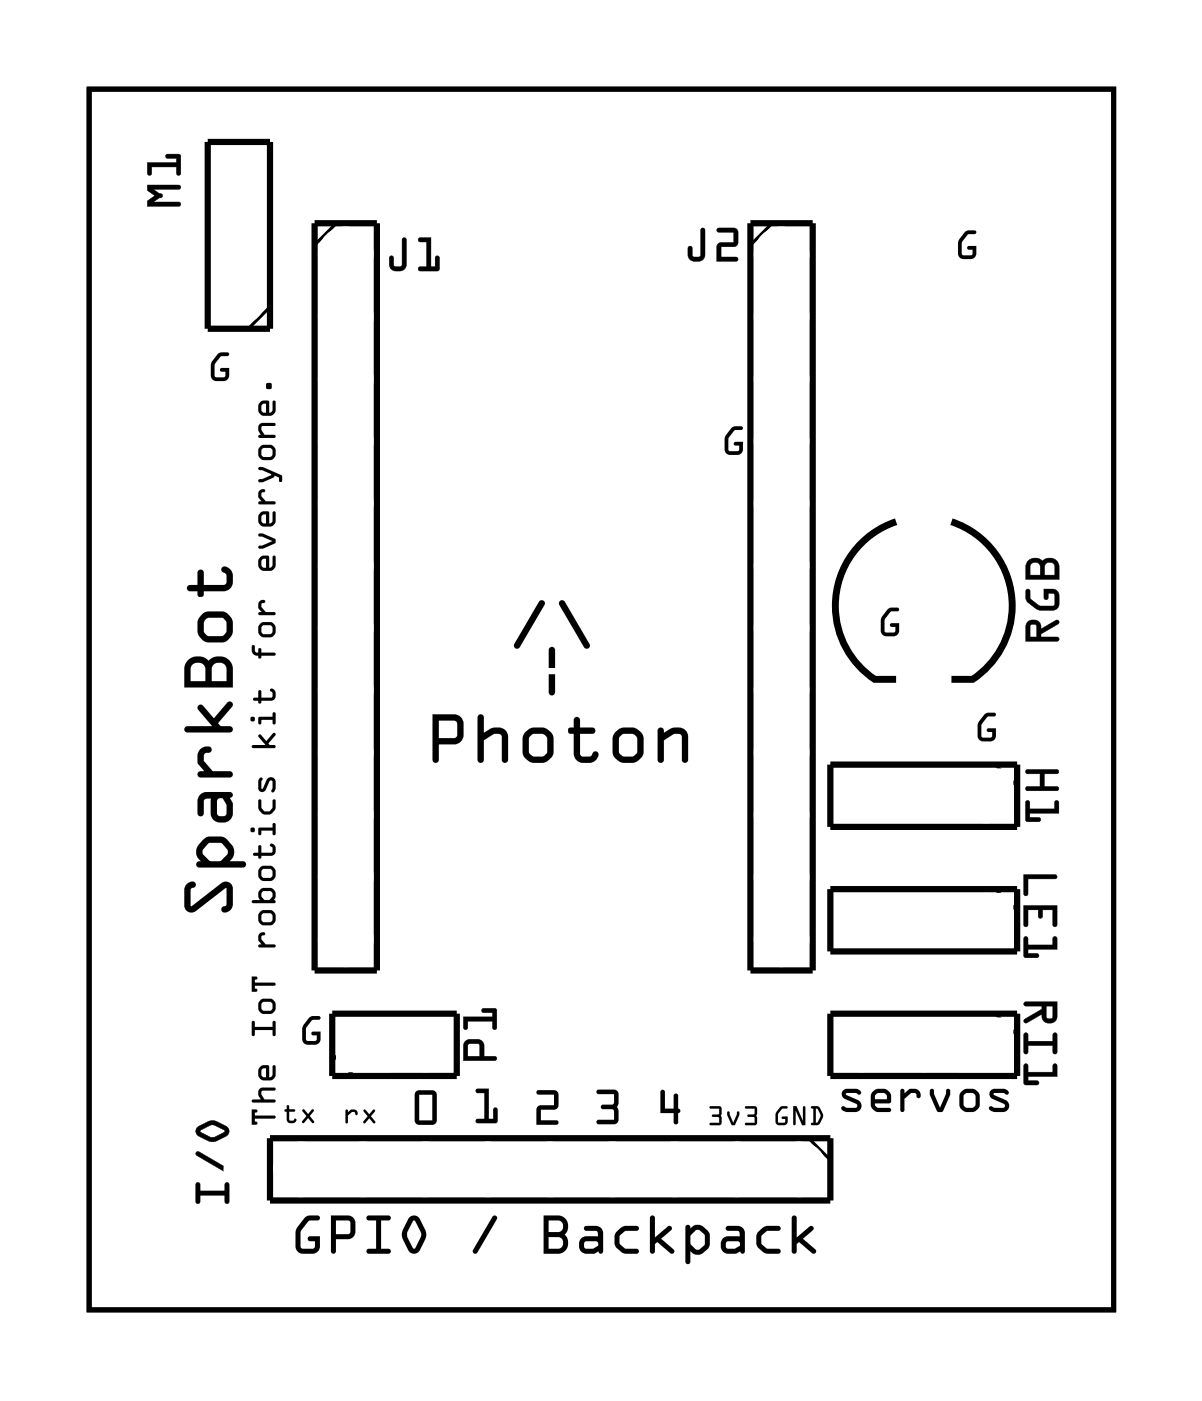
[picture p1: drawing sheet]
<svg xmlns="http://www.w3.org/2000/svg" width="49mm" height="57mm" viewBox="0 0 49 57" stroke-linecap="round" stroke-linejoin="round" font-family="sans-serif">
<path d="M3.6 3.6h41.8v49.8h-41.8z" fill="none" stroke="#000" stroke-width=".2"/>
<path d="M3.6 3.6h41.8v49.8h-41.8z" fill="none" stroke="#000" stroke-width=".04"/>
<g fill="#000">
<path d="M8.9 14.5l.1-.1h.3l-.3 .1-.2 .3v.5l.3 .1 .1-.2h-.2v-.1l.3-.1v.4l-.1 .1h-.4h-.1l-.1-.2a.8 .8 0 0 1 .3-.8zM29.8 17.5l.2-.1 .3 .1h-.3l-.3 .3v.6h.4l.1-.2h-.2l-.1-.1 .4-.1v.4l-.1 .1-.4 .1-.2-.1v-.2a.8 .8 0 0 1 .2-.8zM39.3 9.5l.2-.1 .3 .1-.3 .1-.2 .2-.1 .6h.4l.1-.2h-.2v-.1l.3-.1v.4l-.1 .2h-.4l-.2-.1v-.2a.8 .8 0 0 1 .2-.8zM36.2 24.9l.2-.1 .3 .1h-.4l-.2 .3v.6h.4v-.2h-.1l-.1-.1 .4-.1v.4l-.2 .1-.3 .1-.2-.1-.1-.2a.8 .8 0 0 1 .3-.8zM40.1 29.2l.2-.1h.3l-.3 .1-.2 .3-.1 .5 .4 .1 .1-.2h-.2v-.1l.3-.1v.4l-.1 .1h-.4h-.2v-.2a.8 .8 0 0 1 .2-.8zM12.6 41.5l.2-.1 .3 .1-.4 .1-.2 .3v.5l.4 .1v-.3h-.2v-.1h.4v.4l-.2 .1h-.3h-.2l-.1-.2a.8 .8 0 0 1 .3-.9zM19.4 44.4h.5v1.2h.2v-.3a.09 .09 0 0 1 .1-.1 .09 .09 0 0 1 .1 .1l-.1 .5h-.7a.09 .09 0 0 1-.1-.1 .09 .09 0 0 1 .1-.1h.3v-1h-.3zM21.9 44.5h.7l.2 .1-.1 .6-.6 .1v.4h.6a.09 .09 0 0 1 .1 .1 .09 .09 0 0 1-.1 .1h-.8v-.8h.7v-.4l-.7-.1zM24.4 44.5l.7-.1 .1 .2v.6v.5l-.1 .2h-.7a.09 .09 0 0 1-.1-.1 .09 .09 0 0 1 .1-.1h.7l-.1-.4-.4-.1a.09 .09 0 0 1-.1 0 .09 .09 0 0 1 .1-.1l.4-.1 .1-.4h-.7zM27 44.5h.1v.7h.4v-.5a.09 .09 0 0 1 .1-.1 .09 .09 0 0 1 .1 .1v.5a.09 .09 0 0 1 .1 .1 .09 .09 0 0 1-.1 .1v.4a.09 .09 0 0 1-.1 .1 .09 .09 0 0 1-.1-.1v-.4h-.6z"/>
<path d="M6 7.5l1.4 .1-.1 .1h-1l.2 .2a.1 .1 0 0 1 .1 .1 .1 .1 0 0 1-.1 .1l-.2 .1h1l.1 .2h-1.4v-.2l.3-.2-.3-.2zM6 6.6h1.2v-.1h-.4v-.2h.5l.1 .8h-.2v-.3h-1v.3h-.1z"/>
<path d="M6 7.5h1.3a.1 .1 0 0 1 .1 .1 .1 .1 0 0 1-.1 .1h-1l.2 .2a.1 .1 0 0 1 .1 .1 .1 .1 0 0 1-.1 .1l-.2 .1h1a.1 .1 0 0 1 .1 .1 .1 .1 0 0 1-.1 .1h-1.3v-.2l.3-.2-.3-.2zM6 7.5v.3l.3 .2-.3 .2v.2h1.4l-.1-.2h-1.1l.4-.2-.4-.3h1.1h.1l-.1-.1zM6 6.6h1.2v-.1h-.4a.1 .1 0 0 1-.1-.1 .1 .1 0 0 1 .1-.1h.6v.8a.1 .1 0 0 1-.1 .1 .1 .1 0 0 1-.1-.1v-.3h-1v.3a.1 .1 0 0 1-.1 .1 .1 .1 0 0 1-.1-.1zM6 6.6l.1 .5h.1v-.3h1v.3h.2l-.1-.8h-.5v.1l.4 .1v.1z"/>
<path d="M8.9 14.5l.1-.1h.3v.1h-.3l-.2 .4v.4v.1l.4-.1v-.1h-.2v-.2h.3v.4l-.1 .1h-.5l-.1-.1v-.6zM8.9 14.5a.78 .78 0 0 0-.2 1h.5l.1-.2v-.3h-.3v.1l.2 .1v.2l-.4-.1v-.5l.2-.3 .3-.1h-.3z"/>
<path d="M16.4 9.7l.2 .1v1a.37 .37 0 0 1-.4 .3 .37 .37 0 0 1-.3-.3v-.3a.1 .1 0 0 1 .1-.1 .1 .1 0 0 1 .1 .1v.3h.3zM16.4 9.7v1.1l-.3 .1-.1-.5-.1 .1v.3a.35 .35 0 0 0 .3 .3 .35 .35 0 0 0 .4-.3v-1zM17.1 9.7h.5v1.2h.2l-.1-.4a.1 .1 0 0 1 .1-.1 .1 .1 0 0 1 .1 .1v.5l-.8 .1a.1 .1 0 0 1 0-.1 .1 .1 0 0 1 0-.1h.3v-1h-.3zM17.1 9.7v.2h.3v1h-.3v.1h.8v-.6l-.1 .1v.4h-.2v-1.2z"/>
<path d="M16.4 9.7l.2 .1v1a.36 .36 0 0 1-.4 .3 .36 .36 0 0 1-.3-.3v-.3l.1-.1 .1 .1v.4l.3-.1zM17.1 9.7h.5v1.2h.2v-.4l.1-.1v.6h-.8v-.1h.3v-1h-.3z"/>
<path d="M28.6 9.3l.2 .1v1a.37 .37 0 0 1-.4 .3 .37 .37 0 0 1-.3-.3v-.3a.1 .1 0 0 1 .1-.1 .1 .1 0 0 1 0 .1l.1 .4h.3zM28.6 9.3v1.1l-.3 .1-.1-.5-.1 .1v.3a.35 .35 0 0 0 .3 .3 .35 .35 0 0 0 .4-.3v-1zM29.3 9.3h.6l.2 .1v.6l-.7 .1v.4h.6a.1 .1 0 0 1 .1 .1 .1 .1 0 0 1-.1 .1h-.8l.1-.8h.6v-.4h-.6zM29.3 9.3v.2h.6v.4l-.6 .1-.1 .7 .9-.1v-.1h-.7v-.4l.7-.1v-.6l-.2-.1z"/>
<path d="M28.6 9.3l.2 .1v1a.36 .36 0 0 1-.4 .3 .36 .36 0 0 1-.3-.3v-.3l.1-.1v.1l.1 .4 .3-.1zM29.3 9.3h.6l.2 .1v.6l-.7 .1v.4h.7v.2h-.9l.1-.8h.6v-.4h-.6z"/>
<path d="M29.8 17.5l.2-.1h.3v.1h-.3l-.3 .4v.4l.1 .1h.3l.1-.2h-.2v-.2h.3v.4l-.1 .1h-.5l-.1-.1v-.6zM29.8 17.5a.78 .78 0 0 0-.1 1h.5l.1-.2v-.3h-.3l-.1 .1 .3 .1-.1 .2h-.4v-.6l.3-.3h.3l-.3-.1z"/>
<path d="M39.3 9.5l.2-.1h.3v.1l-.3 .1-.3 .3v.4l.1 .1h.4v-.2h-.2v-.1l.3-.1v.4l-.1 .2h-.5l-.1-.2v-.6zM39.3 9.5a.78 .78 0 0 0-.1 1.1h.5l.1-.3v-.3h-.3v.1l.2 .1v.2h-.5l.1-.6 .2-.2 .3-.1-.3-.1z"/>
<path d="M7.6 36.1l.3-.1a.16 .16 0 0 1 .1 .2 .16 .16 0 0 1-.2 .1v.7l1.2-1h.3l.2 .1v.8a.29 .29 0 0 1-.1 .3 .29 .29 0 0 1-.4-.1l.1-.1 .1-.1v-.7l-1.2 1h-.2l-.2-.1-.1-.2v-.6zM8.3 34.3l.2-.2a.78 .78 0 0 1 1.1 .6l-.2 .4h.5a.13 .13 0 0 1 .1 .2 .13 .13 0 0 1-.1 .1h-1.8a.14 .14 0 0 1-.1-.2 .14 .14 0 0 1 .2-.1l-.1-.1a.52 .52 0 0 1 .2-.7zM8.5 34.4l-.2 .4 .3 .3h.4l.3-.3v-.1l-.3-.3zM8.2 32.4l.2-.1h1a.12 .12 0 0 1 .1 .1 .12 .12 0 0 1-.1 .1l.1 .3v.4a.46 .46 0 0 1-.5 .4 .46 .46 0 0 1-.4-.4v-.6h-.3v.6a.13 .13 0 0 1-.1 .1 .13 .13 0 0 1-.1-.1v-.5zM8.9 32.6v.6l.3 .1v-.5l-.1-.2zM8.2 30.6l.2-.1a.14 .14 0 0 1 .2 .1 .14 .14 0 0 1-.2 .1l-.1 .1v.2l.4 .5h.7a.13 .13 0 0 1 .1 .1 .13 .13 0 0 1-.1 .1h-1.2a.13 .13 0 0 1-.1-.1 .13 .13 0 0 1 .1-.1h.1l-.2-.4v-.3zM8.1 28.8h.2l.4 .5 .6-.6a.13 .13 0 0 1 .2-.1 .13 .13 0 0 1 0 .2l-.6 .7 .1 .1h.4a.13 .13 0 0 1 .1 .2 .13 .13 0 0 1-.1 .1h-1.8a.13 .13 0 0 1-.1-.1 .13 .13 0 0 1 .1-.2h1.1l-.6-.6zM7.7 26.9l.4-.1 .4 .2a.57 .57 0 0 1 .6-.2 .57 .57 0 0 1 .4 .5v.7h-2v-.7zM8.7 27.1l-.1 .7h.6v-.7l-.2-.1zM7.9 27.1l-.1 .7h.6l-.1-.7-.2-.1zM8.2 25.1a1.02 1.02 0 0 1 .9-.2l.2 .1 .2 .3v.5l-.2 .3a1.05 1.05 0 0 1-.9 .1l-.2-.2a.64 .64 0 0 1-.1-.6zM8.4 25.3l-.1 .5 .2 .1h.6l.1-.1v-.4l-.1-.2h-.6zM8.1 23.3h.2v.6h.9v-.2v-.3a.14 .14 0 0 1-.2-.2 .14 .14 0 0 1 .2-.1 .54 .54 0 0 1 .3 .5 .54 .54 0 0 1-.4 .5h-.8v.2l-.1 .1-.1-.1v-.2h-.3a.13 .13 0 0 1-.2-.1 .13 .13 0 0 1 .2-.1h.3z"/>
<path d="M7.6 36.1l.3-.1a.16 .16 0 0 1 .1 .2 .16 .16 0 0 1-.2 .1v.7l1.2-1h.3l.2 .1v.8a.29 .29 0 0 1-.1 .3 .29 .29 0 0 1-.4-.1l.1-.1 .1-.1v-.7l-1.2 1h-.2l-.2-.1-.1-.2v-.6zM7.6 36.1l-.1 .2v.6l.2 .3h.3l1.2-1v.7a.14 .14 0 0 0-.2 .2 .14 .14 0 0 0 .2 .1 .35 .35 0 0 0 .3-.3v-.8l-.2-.1h-.3l-1.2 1v-.8a.14 .14 0 0 0 .2-.1 .14 .14 0 0 0-.1-.1zM8.3 34.3l.3-.2a.72 .72 0 0 1 .9 .4 .46 .46 0 0 1-.1 .6h.5a.13 .13 0 0 1 .1 .2 .13 .13 0 0 1-.1 .1h-1.8a.14 .14 0 0 1-.1-.2 .14 .14 0 0 1 .2-.1l-.1-.1a.52 .52 0 0 1 .2-.7zM8.3 34.3l-.1 .1a.47 .47 0 0 0 0 .7 .13 .13 0 0 0-.2 .1 .13 .13 0 0 0 .1 .2h1.8a.13 .13 0 0 0 .1-.1 .13 .13 0 0 0-.1-.2h-.5a.46 .46 0 0 0 .1-.6l-.4-.3-.1-.1h-.5zM8.5 34.4l-.2 .4 .3 .3h.4l.3-.3v-.1l-.3-.3zM8.5 34.4h.5l.3 .3v.1l-.3 .3h-.4l-.3-.3zM8.2 32.4l.2-.1h1a.12 .12 0 0 1 .1 .1 .12 .12 0 0 1-.1 .1l.1 .3v.4a.46 .46 0 0 1-.5 .4 .46 .46 0 0 1-.4-.4v-.6h-.3v.6a.13 .13 0 0 1-.1 .1 .13 .13 0 0 1-.1-.1v-.5zM8.2 32.4l-.1 .3v.5a.13 .13 0 0 0 .1 .1 .13 .13 0 0 0 .1-.1v-.6h.3v.6a.46 .46 0 0 0 .4 .4 .46 .46 0 0 0 .5-.4v-.4l-.1-.3a.12 .12 0 0 0 .1-.1 .12 .12 0 0 0-.1-.1h-1zM8.9 32.6v.6l.3 .1v-.5l-.1-.2zM8.9 32.6h.2l.1 .2v.5l-.3-.1zM8.2 30.6l.2-.2a.14 .14 0 0 1 .2 .2 .14 .14 0 0 1-.2 .1l-.1 .1v.2l.4 .5h.7a.13 .13 0 0 1 .1 .1 .13 .13 0 0 1-.1 .1h-1.2a.13 .13 0 0 1-.1-.1 .13 .13 0 0 1 .1-.1h.1l-.2-.4v-.3zM8.2 30.6l-.1 .2v.3l.2 .4h-.1a.13 .13 0 0 0-.1 .1 .13 .13 0 0 0 .1 .1h1.2a.13 .13 0 0 0 .1-.1 .13 .13 0 0 0-.1-.1h-.7l-.4-.5v-.3a.19 .19 0 0 0 .3 0 .19 .19 0 0 0 0-.2h-.2zM8.1 28.8h.2l.4 .5 .6-.6a.13 .13 0 0 1 .1-.1 .13 .13 0 0 1 .1 .2l-.6 .7 .1 .1h.4a.13 .13 0 0 1 .1 .2 .13 .13 0 0 1-.1 .1h-1.8a.13 .13 0 0 1-.1-.1 .13 .13 0 0 1 .1-.2h1.1l-.6-.6zM8.1 28.8v.2l.6 .6h-1.1a.13 .13 0 0 0-.1 .2 .13 .13 0 0 0 .1 .1h1.8a.13 .13 0 0 0 .1-.1 .13 .13 0 0 0-.1-.2h-.4l-.1-.1 .6-.7a.13 .13 0 0 0 0-.2 .13 .13 0 0 0-.2 .1l-.6 .6-.4-.5zM7.7 26.9l.4-.1 .4 .2a.58 .58 0 0 1 .6-.2 .58 .58 0 0 1 .4 .5v.7h-2v-.7zM7.7 26.9l-.2 .4v.7h2v-.7a.57 .57 0 0 0-.4-.5 .57 .57 0 0 0-.6 .2l-.4-.2zM8.7 27.1l-.1 .7h.6v-.7l-.2-.1zM8.7 27.1l.2-.1 .3 .1v.7h-.6zM7.9 27.1l-.1 .7h.6l-.1-.7-.3-.1zM7.9 27.1l.2-.1 .2 .1 .1 .7h-.6zM8.2 25.1a1.02 1.02 0 0 1 .9-.2l.2 .1 .2 .3v.5l-.2 .3a1.05 1.05 0 0 1-.9 .1l-.3-.3v-.5zM8.2 25.1l-.1 .3a.66 .66 0 0 0 .2 .7l.1 .1a1.05 1.05 0 0 0 .9-.1l.2-.3v-.5l-.2-.3-.2-.1a1.02 1.02 0 0 0-.9 .2zM8.4 25.3l-.1 .5 .2 .1h.6l.1-.1v-.4l-.1-.2h-.6zM8.4 25.3l.1-.1h.6l.1 .2v.4l-.1 .1h-.6l-.2-.1zM8.1 23.3h.2v.6h.9v-.2v-.3a.14 .14 0 0 1-.2-.2 .14 .14 0 0 1 .2-.1 .54 .54 0 0 1 .3 .5 .54 .54 0 0 1-.4 .5h-.8v.2l-.1 .1-.1-.1v-.2h-.3a.13 .13 0 0 1-.2-.1 .13 .13 0 0 1 .2-.1h.3zM8.1 23.3v.6h-.3a.13 .13 0 0 0-.2 .1 .13 .13 0 0 0 .2 .1h.3v.2l.1 .1 .1-.1v-.2h.8a.54 .54 0 0 0 .4-.5 .54 .54 0 0 0-.3-.5 .15 .15 0 0 0-.2 .2 .15 .15 0 0 0 .2 .1v.3v.2h-.9v-.6z"/>
<path d="M17.6 29.1h.9a.39 .39 0 0 1 .4 .4v.5a.39 .39 0 0 1-.4 .4h-.6v.6a.13 .13 0 0 1-.1 .1 .13 .13 0 0 1-.2-.1zM17.6 29.1v1.9a.13 .13 0 0 0 .2 .1 .13 .13 0 0 0 .1-.1v-.6h.6a.39 .39 0 0 0 .4-.4v-.5a.39 .39 0 0 0-.4-.4zM17.9 29.4v.7h.7v-.7zM17.9 29.4h.7v.7h-.7zM19.5 29.2h.2v.7a.58 .58 0 0 1 1 .1v1a.13 .13 0 0 1-.1 .1 .13 .13 0 0 1-.1-.1v-.9l-.2-.2h-.1l-.5 .3v.8a.13 .13 0 0 1-.1 .1 .13 .13 0 0 1-.1-.1zM19.5 29.2v1.8a.13 .13 0 0 0 .1 .1 .13 .13 0 0 0 .1-.1v-.8l.5-.3h.1l.2 .2v.9a.13 .13 0 0 0 .1 .1 .13 .13 0 0 0 .1-.1v-1a.5 .5 0 0 0-.7-.3l-.3 .2v-.7zM21.4 29.9l.4-.2h.4l.2 .1a1.02 1.02 0 0 1 .2 .9l-.1 .2-.3 .2h-.5l-.3-.1a1.05 1.05 0 0 1-.1-.9zM21.4 29.9l-.1 .2a1.05 1.05 0 0 0 .2 .8l.2 .2h.5l.3-.2 .1-.2a1.02 1.02 0 0 0-.2-.9l-.3-.1a.64 .64 0 0 0-.7 .2zM21.6 30v.7l.2 .2 .4-.1 .1-.1v-.6l-.2-.2h-.3zM21.6 30l.2-.1h.3l.2 .2v.6l-.1 .1-.4 .1-.2-.2zM23.4 29.3h.3v.4h.5a.13 .13 0 0 1 .1 .1 .13 .13 0 0 1-.1 .1h-.5v.9l.1 .1 .3-.1a.14 .14 0 0 1 .2-.2 .14 .14 0 0 1 .1 .2 .54 .54 0 0 1-.5 .3 .54 .54 0 0 1-.5-.4v-.8h-.2v-.1v-.1h.2zM23.4 29.3v.4h-.2v.1v.1h.2v.8a.54 .54 0 0 0 .5 .4 .54 .54 0 0 0 .5-.3 .15 .15 0 0 0-.1-.2 .15 .15 0 0 0-.2 .2l-.3 .1-.1-.1v-.9h.5a.13 .13 0 0 0 .1-.1 .13 .13 0 0 0-.1-.1h-.5v-.4zM25.1 29.9l.4-.2h.4l.2 .1a1.02 1.02 0 0 1 .2 .9l-.1 .2-.3 .2h-.5l-.3-.1a1.05 1.05 0 0 1-.1-.9zM25.1 29.9l-.1 .2a1.05 1.05 0 0 0 .1 .8l.3 .2h.5l.3-.2 .1-.2a1.02 1.02 0 0 0-.2-.9l-.3-.1a.64 .64 0 0 0-.7 .2zM25.3 30v.7l.2 .2 .4-.1 .1-.1v-.6l-.2-.2h-.4zM25.3 30l.1-.1h.4l.2 .2v.6l-.1 .1-.4 .1-.2-.2zM26.9 29.7h.1l.1 .2a.58 .58 0 0 1 1 .1v1a.13 .13 0 0 1-.2 .1 .13 .13 0 0 1-.1-.1v-.9l-.1-.2h-.2l-.4 .3v.8a.13 .13 0 0 1-.1 .1 .13 .13 0 0 1-.2-.1zM26.9 29.7l-.1 1.3a.13 .13 0 0 0 .2 .1 .13 .13 0 0 0 .1-.1v-.8l.4-.3h.2l.1 .2v.9a.13 .13 0 0 0 .1 .1 .13 .13 0 0 0 .2-.1v-1a.5 .5 0 0 0-.8-.3l-.2 .2-.1-.2z"/>
<path d="M17.6 29.1h.9a.39 .39 0 0 1 .4 .4v.5a.39 .39 0 0 1-.4 .4h-.6v.6a.13 .13 0 0 1-.1 .1 .13 .13 0 0 1-.2-.1zM17.9 29.4v.7h.7v-.7zM19.5 29.2h.2v.7a.56 .56 0 0 1 .6-.2 .56 .56 0 0 1 .4 .3v1a.13 .13 0 0 1-.1 .1 .13 .13 0 0 1-.1-.1v-.9l-.2-.2h-.1l-.5 .3v.8a.13 .13 0 0 1-.1 .1 .13 .13 0 0 1-.1-.1zM21.4 29.9l.1-.1a.64 .64 0 0 1 .6-.1l.3 .1a1.02 1.02 0 0 1 .2 .9l-.1 .2-.3 .2h-.5l-.2-.1a1.05 1.05 0 0 1-.2-.9zM21.6 30v.7l.2 .2 .4-.1 .1-.1v-.6l-.2-.2h-.3zM23.4 29.3h.3v.4h.5a.13 .13 0 0 1 .1 .1 .13 .13 0 0 1-.1 .1h-.5v.9l.1 .1 .3-.1a.14 .14 0 0 1 .2-.2 .14 .14 0 0 1 .1 .2 .54 .54 0 0 1-.5 .3 .54 .54 0 0 1-.5-.4v-.8h-.2v-.1v-.1h.2zM25.1 29.9v-.1a.64 .64 0 0 1 .7-.1l.3 .1a1.02 1.02 0 0 1 .2 .9l-.1 .2-.3 .2h-.5l-.3-.1a1.05 1.05 0 0 1-.1-.9zM25.3 30v.7l.2 .2 .4-.1 .1-.1v-.6l-.2-.2h-.4zM26.9 29.7h.1l.1 .2a.56 .56 0 0 1 .5-.2 .56 .56 0 0 1 .5 .3v1a.13 .13 0 0 1-.2 .1 .13 .13 0 0 1-.1-.1v-.9l-.1-.2h-.2l-.4 .3v.8a.13 .13 0 0 1-.1 .1 .13 .13 0 0 1-.2-.1z"/>
<path d="M22 24.5h.2v.2l-1 1.7a.13 .13 0 0 1-.2 0 .13 .13 0 0 1 0-.1zM22 24.5l-1 1.8a.13 .13 0 0 0 0 .1 .13 .13 0 0 0 .2 0l1-1.7a.13 .13 0 0 0 0-.2 .13 .13 0 0 0-.2 0zM22.8 24.5h.2l1 1.8a.13 .13 0 0 1 0 .1 .13 .13 0 0 1-.2 0l-1-1.7zM22.8 24.5v.2l1 1.7a.13 .13 0 0 0 .2 0 .13 .13 0 0 0 0-.1l-1-1.8z"/>
<path d="M22 24.5h.2v.2l-1 1.7a.13 .13 0 0 1-.2 0 .13 .13 0 0 1 0-.1zM22.8 24.5h.2l1 1.8a.13 .13 0 0 1 0 .1 .13 .13 0 0 1-.2 0l-1-1.7z"/>
<path d="M22.4 27.5h.2v.7a.13 .13 0 0 1-.1 .2 .13 .13 0 0 1-.1-.2zM22.4 27.5v.7a.13 .13 0 0 0 .1 .2 .13 .13 0 0 0 .1-.2v-.7zM22.4 26.4l.2 .1v.7h-.2zM22.4 26.4v.8h.2v-.7z"/>
<path d="M22.4 27.5h.2v.7a.13 .13 0 0 1-.1 .2 .13 .13 0 0 1-.1-.2zM22.4 26.4l.2 .1v.7h-.2z"/>
<path d="M36.2 24.9l.2-.1h.3l-.1 .1h-.3l-.2 .4v.4l.1 .1h.3v-.2h-.1l-.1-.2h.4v.4l-.2 .1h-.4l-.2-.1v-.6zM36.2 24.9a.78 .78 0 0 0-.1 1h.4l.2-.2v-.3h-.3l-.1 .1 .2 .1v.2h-.4v-.6l.2-.3h.4l-.3-.1z"/>
<path d="M40.1 29.2l.2-.1h.3v.1h-.3l-.3 .4v.4l.1 .1 .4-.1v-.1h-.2v-.2h.3v.4l-.1 .1h-.5l-.1-.1v-.6zM40.1 29.2h.1a.78 .78 0 0 0-.2 1h.5l.1-.2v-.3h-.3v.1l.2 .1v.2l-.5-.1 .1-.5 .2-.3 .3-.1h-.3z"/>
<path d="M41.8 35.7h1.2l.1 .1-.1 .1h-1.1v.6h-.1zM41.8 36.9h1.3v.9h-.1l-.1-.7h-.4v.3l-.1 .1v-.1v-.3h-.5v.6l-.1 .1zM41.8 38.2l.1 .1v.2h1l.1-.2 .1-.1v.5h-1.2v.2h.4l.1 .1-.6 .1z"/>
<path d="M41.8 35.7h1.2a.1 .1 0 0 1 .1 .1 .1 .1 0 0 1-.1 .1h-1.1v.6a.1 .1 0 0 1 0 .1 .1 .1 0 0 1-.1-.1zM41.8 35.7v.8h.1v-.7h1.1h.1l-.1-.1zM41.8 36.9h1.3v.8a.1 .1 0 0 1-.1 .1 .1 .1 0 0 1-.1-.1v-.6h-.4v.3a.1 .1 0 0 1-.1 .1 .1 .1 0 0 1-.1-.1l.1-.3h-.5v.6a.1 .1 0 0 1 0 .1 .1 .1 0 0 1-.1-.1zM41.8 36.9v.9l.1-.1v-.6h.5v.3v.1l.1-.1v-.3h.5v.6h.1v-.8zM41.8 38.2l.1 .1v.2h1v-.2a.1 .1 0 0 1 .1-.1 .1 .1 0 0 1 .1 .1v.4h-1.2v.2h.4a.1 .1 0 0 1 .1 .1 .1 .1 0 0 1-.1 .1l-.5-.1zM41.8 38.2v.9l.6-.1-.1-.1h-.4v-.2h1.2v-.5l-.1 .1v.3h-1.1v-.3z"/>
<path d="M41.9 31.4h1.2v.2h-.5v.5h.5l.1 .1-1.3 .1v-.2h.5v-.5h-.5zM41.9 32.7h.1v.3h1v-.3h.1l.1 .5h-1.2v.1l.4 .1 .1 .1h-.6z"/>
<path d="M41.9 31.4h1.2a.1 .1 0 0 1 .1 .1 .1 .1 0 0 1-.1 .1h-.5v.5h.5a.1 .1 0 0 1 .1 .1 .1 .1 0 0 1-.1 .1h-1.2a.1 .1 0 0 1-.1-.1 .1 .1 0 0 1 .1-.1h.5v-.5h-.5zM41.9 31.4v.2h.5v.5h-.5v.1h1.3l-.1-.1h-.5v-.5h.5v-.2zM41.9 32.7h.1v.3h1v-.3a.1 .1 0 0 1 .1-.1 .1 .1 0 0 1 .1 .1v.5h-1.2v.1h.4a.1 .1 0 0 1 .1 .1 .1 .1 0 0 1-.1 .1h-.6zM41.9 32.7v.8h.5v-.1h-.4v-.2h1.2l-.1-.5h-.1v.3h-1v-.3z"/>
<path d="M41.9 25.4a.32 .32 0 0 1 .4-.1 .32 .32 0 0 1 .2 .4l.7-.4v.1l-.7 .5v.1h.6l.1 .1-1.4 .1zM42 25.5v.5h.3v-.5zM41.9 24.1h.1l.1 .3 .4 .3h.4l.1-.1v-.4h-.2v.2h-.2v-.4l.5 .1 .1 .2v.4l-.3 .2a.92 .92 0 0 1-1.1-.5zM42 22.9l.3-.1 .2 .1 .4-.1a.36 .36 0 0 1 .3 .3v.5h-1.4v-.5zM42.7 23l-.1 .5h.4v-.5zM42.1 23l-.1 .5h.4v-.5z"/>
<path d="M41.9 25.4a.32 .32 0 0 1 .4-.1 .32 .32 0 0 1 .2 .4l.6-.4a.1 .1 0 0 1 .1 0 .1 .1 0 0 1 0 .2l-.7 .4v.1h.6a.1 .1 0 0 1 .1 .1 .1 .1 0 0 1-.1 .1h-1.3v-.6zM41.9 25.4l-.1 .8 1.4-.1-.1-.1h-.6v-.1l.7-.4-.1-.2-.6 .4a.31 .31 0 0 0-.2-.4 .31 .31 0 0 0-.4 .1zM42.1 25.5l-.1 .5h.3v-.5zM42 25.5h.3v.5h-.3zM41.9 24h.1v.4l.4 .3h.6v-.5h-.2v.2a.1 .1 0 0 1-.1 .1 .1 .1 0 0 1-.1-.1v-.4l.5 .1 .1 .2-.1 .5-.2 .1-.7-.1-.3-.3zM41.9 24.1v.3l.1 .2a.9 .9 0 0 0 1.2 .1v-.5l-.2-.1-.4-.1v.5l.1-.1 .1-.2 .2 .1v.3l-.1 .1h-.5l-.4-.3v-.3zM41.9 22.9l.4-.1 .2 .1 .4-.1a.37 .37 0 0 1 .3 .3v.5h-1.4v-.5zM42 22.9l-.1 .2-.1 .5h1.4v-.5a.39 .39 0 0 0-.3-.3 .39 .39 0 0 0-.4 .1l-.2-.1zM42.7 23l-.1 .5h.4v-.5zM42.7 23h.3v.5h-.4zM42.1 23l-.1 .5h.4v-.5zM42.1 23h.3v.5h-.4z"/>
<path d="M8 48.3h.2v.3h1v-.3l.1-.1v.8h-.1v-.2h-1v.2l-.2 .1zM8 47h.1l1.2 .7v.1h-.1l-1.2-.7zM8.1 46l.6-.3 .5 .2a.23 .23 0 0 1 0 .4l-.6 .3-.5-.3-.1-.2zM8.2 46.1l.4 .3 .6-.3-.5-.2z"/>
<path d="M8 48.3h.2v.3h1v-.3a.1 .1 0 0 1 .1-.1 .1 .1 0 0 1 .1 .1v.7a.1 .1 0 0 1-.1 .1 .1 .1 0 0 1-.1-.1v-.2h-1v.2a.1 .1 0 0 1-.1 .1 .1 .1 0 0 1-.1-.1zM8 48.3v.8l.1-.1 .1-.3h1v.3h.1v-.8l-.1 .1v.3h-1l-.1-.3zM8 47h.1l1.2 .7a.1 .1 0 0 1 0 .1 .1 .1 0 0 1-.1 0l-1.2-.7zM8 47v.1l1.2 .7h.1v-.1l-1.2-.7zM8.1 46l.6-.3 .5 .2a.25 .25 0 0 1 0 .5l-.4 .2h-.2l-.5-.3-.1-.2zM8.1 46a.23 .23 0 0 0 0 .3l.6 .3 .5-.3a.24 .24 0 0 0 0-.4l-.5-.2zM8.2 46.1l.4 .3 .6-.3-.5-.2zM8.2 46.1l.5-.2 .5 .2-.4 .3h-.2z"/>
<path d="M10.3 45.3h.2l-.1 .2h.8v.1h-.8l.1 .2-.2 .1zM10.6 44.4h.6v.1l-.5 .1 .1 .2 .4 .1v.1h-.9v-.1l.3-.1-.1-.2zM10.6 43.5h.4v.4h.1v-.4h.1v.5l-.2 .1-.4-.1-.1-.2zM10.7 43.6v.3h.2v-.3zM10.3 41.7h.1v.2h.7v-.2l.1-.1v.6h-.1v-.2h-.7v.2l-.1 .1zM10.5 41a.36 .36 0 0 1 .7 0 .36 .36 0 0 1-.7 0zM10.7 40.9v.2v.1h.4l-.1-.3zM10.3 39.8l.2 .1-.1 .2h.8v.1h-.8l.1 .2-.2 .1zM10.6 38.1h.2l-.1 .1v.1l.1 .2h.4v.1h-.6v-.1h.1l-.2-.1zM10.5 37.4a.36 .36 0 0 1 .7 0 .36 .36 0 0 1-.7 0zM10.7 37.3v.2v.1h.4l-.1-.3zM10.6 36.3h.5l.1 .1v.3v.1h-.9v-.1h.3l-.1-.2zM10.7 36.4v.2l.1 .1h.2l.1-.1-.1-.2zM10.5 35.6a.36 .36 0 0 1 .7 0 .36 .36 0 0 1-.7 0zM10.7 35.5v.2v.1l.4-.1-.1-.3zM10.6 34.5h.1v.3h.4v-.2l-.1-.1 .1-.1a.25 .25 0 0 1 .2 .3 .25 .25 0 0 1-.2 .2h-.4l-.1 .1-.1-.1h-.2l.1-.1h.1zM10.6 33.8h.5l.1-.2v.4l-.1 .1v-.2h-.4l-.1 .2zM10.2 33.9a.1 .1 0 0 1 .2 0 .1 .1 0 0 1-.2 0zM10.6 32.6h.1v.4l.1 .1h.2l.1-.1 .1-.4v.3a.36 .36 0 0 1-.3 .3 .36 .36 0 0 1-.4-.3zM10.6 31.7l.1 .1v.4l.2-.4a.19 .19 0 0 1 .2-.1 .19 .19 0 0 1 .1 .2v.4h-.1v-.5l-.3 .4a.16 .16 0 0 1-.1 .1 .16 .16 0 0 1-.2-.2zM10.6 30l.3 .2 .3-.3-.3 .4 .3 .1v.1h-.9v-.1h.5zM10.6 29.3l.5-.1 .1-.1v.4h-.1v-.1h-.4l-.1 .1zM10.2 29.3a.1 .1 0 0 1 .2 0 .1 .1 0 0 1-.2 0zM10.6 28.2h.1v.3h.4v-.2l-.1-.1 .1-.1a.25 .25 0 0 1 .2 .2 .25 .25 0 0 1-.2 .3h-.4l-.1 .1-.1-.1h-.2l.1-.1h.1zM10.3 26.3l.1 .1 .1 .2 .1-.2 .1 .2 .5 .1h-.5l-.1 .2-.1-.1a.35 .35 0 0 1-.2-.5zM10.5 25.7a.36 .36 0 0 1 .7 0 .36 .36 0 0 1-.7 0zM10.7 25.5v.3v.1l.4-.1-.1-.3zM10.6 24.5h.2l-.1 .1v.2l.1 .2h.4v.1h-.6v-.1h.1l-.2-.2zM10.6 22.7h.4v.5l.1-.1v-.4h.1v.5l-.2 .1-.4-.1-.1-.1zM10.7 22.8v.3l.2 .1v-.4zM10.6 21.8h.1l.5 .2v.1l-.6 .3v-.1l.5-.2-.5-.2zM10.6 20.9h.4v.5l.1-.1v-.4h.1v.5l-.2 .1-.4-.1-.1-.2zM10.7 21v.3l.2 .1v-.4zM10.6 20h.2l-.1 .1v.1l.1 .2 .4 .1v.1h-.6v-.1l.1-.1-.2-.1zM10.6 19.1h.1l.8 .3v.2l-.1 .1v-.2l-.2-.1-.5 .3h-.1v-.1l.5-.3-.5-.1zM10.5 18.4a.36 .36 0 0 1 .7 0 .36 .36 0 0 1-.7 0zM10.7 18.3v.3h.4l-.1-.3zM10.6 17.3h.6v.1h-.5l.1 .3h.4v.1h-.6v-.1l-.1-.2zM10.6 16.4h.4v.4l.1-.1v-.3h.1v.4l-.2 .2-.4-.1-.1-.2zM10.7 16.5v.3h.2v-.3zM10.9 15.6h.2v.3h-.2z"/>
<path d="M10.3 45.3h.2l-.1 .2h.8v.1h-.8l.1 .2-.2 .1zM10.3 45.3v.6l.2-.1-.1-.2h.8v-.1h-.8l.1-.2zM10.6 44.4h.6v.1h-.5v.1l.1 .2 .4 .1v.1h-.9v-.1l.3-.1-.1-.2zM10.6 44.4l-.1 .2 .1 .3h-.3v.1h.9v-.1h-.4l-.1-.3 .5-.1v-.1zM10.6 43.5h.4v.4h.1v-.4h.1v.5l-.2 .1-.4-.1-.1-.2zM10.6 43.5l-.1 .3 .1 .2 .4 .1 .2-.1v-.5h-.1v.4h-.1v-.4zM10.7 43.6v.3h.2v-.3zM10.7 43.6h.2v.3h-.2zM10.3 41.7h.1v.2h.7v-.2l.1-.1v.6h-.1v-.2h-.7v.2l-.1 .1zM10.3 41.7v.6l.1-.1v-.2h.7v.2h.1v-.6l-.1 .1v.2h-.7v-.2zM10.5 41a.36 .36 0 0 1 .7 0 .36 .36 0 0 1-.7 0zM10.5 41a.35 .35 0 0 0 .7 0 .35 .35 0 0 0-.7 0zM10.7 40.9v.2v.1h.4l-.1-.3zM10.7 40.9h.3l.1 .3h-.4v-.1zM10.3 39.8l.2 .1-.1 .2h.8v.1h-.8l.1 .2-.2 .1zM10.3 39.8v.7l.2-.1-.1-.2h.8v-.1h-.8l.1-.2zM10.6 38.1h.2l-.1 .1v.1l.1 .2h.4v.1h-.6v-.1h.1l-.2-.1zM10.6 38.1l-.1 .3 .2 .1h-.1v.1h.6v-.1h-.4l-.1-.2v-.1l.1-.1zM10.5 37.4a.36 .36 0 0 1 .7 0 .36 .36 0 0 1-.7 0zM10.5 37.4a.35 .35 0 0 0 .7 0 .35 .35 0 0 0-.7 0zM10.7 37.3v.2v.1h.4l-.1-.3zM10.7 37.3h.3l.1 .3h-.4v-.1zM10.6 36.3h.5l.1 .1v.3v.1h-.9v-.1h.3l-.1-.2zM10.6 36.3l-.1 .2 .1 .2h-.3v.1h.9v-.1v-.3l-.1-.1zM10.7 36.4v.2l.1 .1h.2l.1-.1-.1-.2zM10.7 36.4h.3l.1 .2-.1 .1h-.2l-.1-.1zM10.5 35.6a.36 .36 0 0 1 .7 0 .36 .36 0 0 1-.7 0zM10.5 35.6a.35 .35 0 0 0 .7 0 .35 .35 0 0 0-.7 0zM10.7 35.5v.2v.1l.4-.1-.1-.3zM10.7 35.5l.3-.1 .1 .3-.4 .1v-.1zM10.6 34.5h.1v.3h.4v-.2l-.1-.1 .1-.1a.26 .26 0 0 1 .2 .3 .26 .26 0 0 1-.2 .2h-.4l-.1 .1-.1-.1h-.2l.1-.1h.1zM10.6 34.5l-.1 .3h-.1l-.1 .1h.2l.1 .1 .1-.1h.4a.26 .26 0 0 0 .1-.2 .26 .26 0 0 0-.1-.3l-.1 .1 .1 .1v.2h-.4v-.3zM10.6 33.8h.5v-.2h.1v.4l-.1 .1v-.2h-.4v.1l-.1 .1zM10.6 33.8v.3l.1-.2h.4v.2l.1-.1v-.4l-.1 .2zM10.2 33.9a.1 .1 0 0 1 .2 0 .1 .1 0 0 1-.2 0zM10.2 33.8a.1 .1 0 0 0 .2 0 .1 .1 0 0 0-.2 0zM10.6 32.6h.1v.4l.1 .1h.2l.1-.1v-.4h.1v.5a.36 .36 0 0 1-.4 .1 .36 .36 0 0 1-.3-.2zM10.6 32.6l-.1 .4 .2 .2h.3l.2-.1v-.5h-.1v.4l-.1 .1h-.2l-.1-.1v-.4zM10.6 31.7l.1 .1v.4l.2-.4a.19 .19 0 0 1 .2-.1 .19 .19 0 0 1 .1 .2v.4h-.1v-.4v-.1l-.3 .5h-.2l-.1-.2zM10.6 31.7l-.1 .4a.16 .16 0 0 0 .2 .2 .16 .16 0 0 0 .1-.1l.3-.4v.5h.1v-.4a.19 .19 0 0 0-.1-.2 .19 .19 0 0 0-.2 .1l-.2 .4v-.4zM10.6 30l.3 .2 .3-.3-.3 .4 .3 .1v.1h-.9v-.1h.5zM10.6 30l.2 .4h-.5v.1h.9v-.1l-.3-.1 .3-.4-.3 .3zM10.6 29.3l.5-.1v-.1h.1v.4h-.1v-.1h-.4v.1h-.1zM10.6 29.3v.2l.1-.1h.4v.1h.1v-.4l-.1 .1zM10.2 29.3a.1 .1 0 0 1 .2 0 .1 .1 0 0 1-.2 0zM10.2 29.3a.1 .1 0 0 0 .2 0 .1 .1 0 0 0-.2 0zM10.6 28.2h.1v.3h.4v-.2l-.1-.1 .1-.1a.26 .26 0 0 1 .2 .2 .26 .26 0 0 1-.2 .3h-.4l-.1 .1-.1-.1h-.2l.1-.1h.1zM10.6 28.2l-.1 .3h-.1l-.1 .1h.2l.1 .1 .1-.1h.4a.26 .26 0 0 0 .1-.3 .26 .26 0 0 0-.1-.2l-.1 .1 .1 .1v.2h-.4v-.3zM10.3 26.3h.1l.1 .3 .1-.2 .1 .2 .5 .1h-.5l-.1 .2-.1-.2a.27 .27 0 0 1-.2-.1 .27 .27 0 0 1 0-.3zM10.3 26.3a.27 .27 0 0 0 .2 .4l.1 .2 .1-.2h.5l-.5-.1-.1-.2-.1 .2-.1-.2zM10.5 25.7a.36 .36 0 0 1 .7 0 .36 .36 0 0 1-.7 0zM10.5 25.7a.35 .35 0 0 0 .7 0 .35 .35 0 0 0-.7 0zM10.7 25.5v.3v.1l.4-.1-.1-.3zM10.7 25.5h.3l.1 .3-.4 .1v-.1zM10.6 24.5h.2l-.1 .1v.2l.1 .2h.4v.1h-.6v-.1h.1l-.2-.2zM10.6 24.5l-.1 .3 .2 .2h-.1v.1h.6v-.1h-.4l-.1-.2v-.2l.1-.1zM10.6 22.7h.4v.5l.1-.1v-.4h.1v.5l-.2 .1-.4-.1-.1-.1zM10.6 22.7l-.1 .4 .1 .1 .4 .1 .2-.1v-.5h-.1v.4l-.1 .1v-.5zM10.7 22.8v.3l.2 .1v-.4zM10.7 22.8h.2v.4l-.2-.1zM10.6 21.8h.1l.5 .2v.1l-.6 .3v-.1l.5-.2-.5-.2zM10.6 21.8v.1l.5 .2-.5 .2v.1l.6-.3v-.1l-.5-.2zM10.6 20.9h.4v.5l.1-.1v-.4h.1v.5l-.2 .1-.4-.1-.1-.2zM10.6 20.9l-.1 .3 .1 .2 .4 .1 .2-.1v-.5h-.1v.4l-.1 .1v-.5zM10.7 21v.3l.2 .1v-.4zM10.7 21h.2v.4l-.2-.1zM10.6 20h.2l-.1 .1v.1l.1 .2 .4 .1v.1h-.6v-.1l.1-.1-.2-.1zM10.6 20l-.1 .3 .2 .2h-.1v.1h.6v-.1h-.4l-.1-.3v-.1l.1-.1zM10.6 19.1h.1l.8 .3v.2l-.1 .1v-.2l-.2-.1-.5 .3h-.1v-.2l.5-.2-.5-.1zM10.6 19.1v.1l.5 .1-.5 .3v.1l.6-.2v-.1l.2 .1v.2l.1-.1v-.2l-.8-.3zM10.5 18.4a.36 .36 0 0 1 .7 0 .36 .36 0 0 1-.7 0zM10.5 18.4a.35 .35 0 0 0 .7 0 .35 .35 0 0 0-.7 0zM10.7 18.3v.3h.4l-.1-.3zM10.7 18.3h.3l.1 .3h-.4zM10.6 17.3h.6v.1h-.5v.1l.1 .2h.4v.1h-.6v-.1l-.1-.2zM10.6 17.3l-.1 .2 .1 .2v.1h.6v-.1h-.4l-.1-.3h.5v-.1zM10.6 16.4h.4v.4l.1-.1v-.3h.1v.4l-.2 .2-.4-.1-.1-.2zM10.6 16.4l-.1 .3 .1 .2 .4 .1 .2-.2v-.4h-.1v.3l-.1 .1v-.4zM10.7 16.5v.3h.2v-.3zM10.7 16.5h.2v.3h-.2zM10.9 15.6h.2v.3h-.2zM10.9 15.6v.3h.2v-.3z"/>
<path d="M11.7 45.1h.1v.1l.2 .1h-.2v.4h.3a.21 .21 0 0 1-.2 .1 .21 .21 0 0 1-.2-.1v-.4h-.1l.1-.1zM11.7 45.1v.1l-.1 .1h.1v.4a.21 .21 0 0 0 .2 .1 .21 .21 0 0 0 .2-.1h-.3v-.4h.2l-.2-.1v-.1zM12.3 45.3l.3 .1 .2-.1-.2 .2 .2 .3-.2-.2-.3 .2 .2-.3zM12.3 45.3l.2 .2-.2 .3 .3-.2 .2 .2-.2-.3 .2-.2-.2 .1z"/>
<path d="M11.7 45.1h.1v.1l.2 .1h-.2v.4h.3a.2 .2 0 0 1-.2 .1 .2 .2 0 0 1-.2-.1v-.4h-.1l.1-.1zM12.3 45.3l.3 .1 .2-.1-.2 .2 .2 .3-.2-.2-.3 .2 .2-.3z"/>
<path d="M12.4 49.7l.1-.1h.5a.1 .1 0 0 1 .1 .1 .1 .1 0 0 1-.1 .1h-.4l-.3 .4v.7h.5l.1-.3h-.2a.1 .1 0 0 1-.1-.1 .1 .1 0 0 1 .1-.1h.4l-.1 .7h-.3h-.6a1.09 1.09 0 0 1 0-.9zM12.4 49.7a1.04 1.04 0 0 0-.2 1.4h.7l.1-.1 .1-.6h-.4a.1 .1 0 0 0-.1 .1 .1 .1 0 0 0 .1 .1h.2l-.1 .3h-.5v-.7l.3-.4h.4a.1 .1 0 0 0 .1-.1 .1 .1 0 0 0-.1-.1h-.3zM13.5 49.6h.8l.2 .3-.1 .6h-.2h-.5v.5a.1 .1 0 0 1-.1 .1 .1 .1 0 0 1-.1-.1zM13.5 49.6v1.4a.1 .1 0 0 0 .1 .1 .1 .1 0 0 0 .1-.1v-.5h.5h.2l.1-.6-.2-.3zM13.7 49.8v.5h.6v-.5zM13.7 49.8h.6v.5h-.6zM15 49.6h.8a.1 .1 0 0 1 .1 .1 .1 .1 0 0 1-.1 .1h-.3v1.1h.3a.1 .1 0 0 1 .1 .1 .1 .1 0 0 1-.1 .1h-.8a.1 .1 0 0 1-.1-.1 .1 .1 0 0 1 .1-.1h.3v-1.1h-.3zM15 49.6v.2h.3v1.1h-.3a.1 .1 0 0 0-.1 .1 .1 .1 0 0 0 .1 .1h.8a.1 .1 0 0 0 .1-.1 .1 .1 0 0 0-.1-.1h-.3v-1.1h.3a.1 .1 0 0 0 .1-.1 .1 .1 0 0 0-.1-.1zM16.7 49.7l.2-.1 .2 .1 .3 .6v.2l-.3 .5a.26 .26 0 0 1-.4 0l-.3-.6zM16.7 49.7l-.3 .7 .3 .6a.26 .26 0 0 0 .4 0l.3-.5v-.2l-.3-.6-.2-.1zM16.9 49.8l-.3 .6 .3 .5 .3-.5zM16.9 49.8l.3 .6-.3 .5-.3-.5zM20.1 49.6h.2v.1l-.8 1.4a.1 .1 0 0 1-.2 0 .1 .1 0 0 1 0-.1zM20.1 49.6l-.8 1.4a.1 .1 0 0 0 0 .1 .1 .1 0 0 0 .2 0l.8-1.4a.1 .1 0 0 0-.1-.1 .1 .1 0 0 0-.1 0zM22.2 49.6h.6a.45 .45 0 0 1 .4 .3 .45 .45 0 0 1-.2 .5l.2 .3a.41 .41 0 0 1-.4 .4h-.6zM22.2 49.6v1.5h.6a.45 .45 0 0 0 .4-.3 .45 .45 0 0 0-.2-.4 .45 .45 0 0 0 .2-.5 .45 .45 0 0 0-.4-.3zM22.4 50.5v.4h.4a.24 .24 0 0 0 .2-.2 .24 .24 0 0 0-.2-.2zM22.4 50.5h.4a.24 .24 0 0 1 .2 .2 .24 .24 0 0 1-.2 .2h-.4zM22.4 49.8v.5h.4a.24 .24 0 0 0 .2-.3 .24 .24 0 0 0-.2-.2zM22.4 49.8h.4a.24 .24 0 0 1 .2 .2 .24 .24 0 0 1-.2 .3h-.4zM23.9 50h.4l.2 .1 .1 .2v.7a.09 .09 0 0 1-.1 .1 .09 .09 0 0 1-.1-.1l-.2 .1h-.3a.36 .36 0 0 1-.3-.3 .36 .36 0 0 1 .3-.4h.5v-.1l-.5-.1zM23.9 50v.2h.4l.1 .1v.1h-.5a.36 .36 0 0 0-.3 .4 .36 .36 0 0 0 .3 .3h.3l.2-.1a.09 .09 0 0 0 .1 .1 .09 .09 0 0 0 .1-.1v-.7l-.1-.2-.2-.1zM23.9 50.7v.2h.3l.2-.1-.1-.2zM23.9 50.7l.4-.1 .1 .2-.2 .1h-.3zM25.2 50.2l.3-.2h.5a.1 .1 0 0 1 .1 .1 .1 .1 0 0 1-.1 .1h-.5l-.2 .3v.2l.2 .2h.5a.1 .1 0 0 1 .1 .1 .1 .1 0 0 1-.1 .1h-.7a.57 .57 0 0 1-.1-.9zM25.2 50.2l-.1 .3 .1 .4 .2 .2h.6a.1 .1 0 0 0 .1-.1 .1 .1 0 0 0-.1-.1h-.5l-.2-.2v-.3l.2-.2h.5a.1 .1 0 0 0 .1-.1 .1 .1 0 0 0-.1-.1h-.5zM26.5 49.6h.2v.1v.8l.5-.5a.1 .1 0 0 1 .2 0 .1 .1 0 0 1 0 .2l-.4 .3 .5 .5a.1 .1 0 0 1 0 .1 .1 .1 0 0 1-.2 0l-.5-.4h-.1v.3a.1 .1 0 0 1-.1 .1 .1 .1 0 0 1-.1-.1zM26.5 49.6v1.4a.1 .1 0 0 0 .1 .1 .1 .1 0 0 0 .1-.1v-.3h.1l.5 .4a.1 .1 0 0 0 .2 0 .1 .1 0 0 0 0-.1l-.5-.5 .4-.3a.1 .1 0 0 0 0-.2 .1 .1 0 0 0-.2 0l-.5 .5v-.8v-.1zM28 50h.1l.1 .1 .1-.1a.5 .5 0 0 1 .7 .4 .56 .56 0 0 1-.3 .7 .36 .36 0 0 1-.5-.1v.5a.1 .1 0 0 1-.1 .1 .1 .1 0 0 1-.1-.1zM28 50v1.5a.1 .1 0 0 0 .1 .1 .1 .1 0 0 0 .1-.1v-.5v.1a.35 .35 0 0 0 .5 0l.3-.4-.1-.4-.1-.2a.37 .37 0 0 0-.6 0l-.1-.1zM28.4 50.2l-.2 .2v.3l.3 .3 .2-.2 .1-.4-.3-.2zM28.4 50.2h.1l.3 .2-.1 .4-.2 .2-.3-.3v-.3zM29.6 50h.5l.2 .1 .1 .2v.7a.09 .09 0 0 1-.1 .1 .09 .09 0 0 1-.1-.1l-.2 .1h-.3a.36 .36 0 0 1-.3-.3 .36 .36 0 0 1 .3-.4h.5v-.1l-.5-.1zM29.6 50l.1 .2h.4l.1 .1v.1h-.5a.36 .36 0 0 0-.3 .4 .36 .36 0 0 0 .3 .3h.3l.2-.1a.09 .09 0 0 0 .1 .1 .09 .09 0 0 0 .1-.1v-.7l-.1-.2-.2-.1zM29.6 50.7l.1 .2h.3l.2-.1-.1-.2zM29.6 50.7l.5-.1 .1 .2-.2 .1h-.3zM31 50.2l.3-.2h.4a.11 .11 0 0 1 .2 .1 .11 .11 0 0 1-.2 .1h-.4l-.2 .3v.2l.2 .2h.4a.11 .11 0 0 1 .2 .1 .11 .11 0 0 1-.2 .1h-.6a.57 .57 0 0 1-.1-.9zM31 50.2l-.1 .3 .1 .4 .2 .2h.5a.1 .1 0 0 0 .1-.1 .1 .1 0 0 0-.1-.1h-.4l-.2-.2v-.3l.2-.2h.4a.1 .1 0 0 0 .1-.1 .1 .1 0 0 0-.1-.1h-.4zM32.3 49.6h.1l.1 .1v.8l.5-.5a.1 .1 0 0 1 .2 0 .1 .1 0 0 1 0 .2l-.4 .3 .5 .5a.1 .1 0 0 1 0 .1 .1 .1 0 0 1-.2 0l-.5-.4h-.1v.3a.1 .1 0 0 1-.1 .1 .1 .1 0 0 1-.1-.1zM32.3 49.6v1.4a.1 .1 0 0 0 .1 .1 .1 .1 0 0 0 .1-.1v-.3h.1l.5 .4a.1 .1 0 0 0 .2 0 .1 .1 0 0 0 0-.1l-.5-.5 .4-.3a.1 .1 0 0 0 0-.2 .1 .1 0 0 0-.2 0l-.5 .5v-.8l-.1-.1z"/>
<path d="M12.4 49.7l.1-.1h.5a.1 .1 0 0 1 .1 .1 .1 .1 0 0 1-.1 .1h-.4l-.3 .4v.7h.5l.1-.3h-.2a.1 .1 0 0 1-.1-.1 .1 .1 0 0 1 .1-.1h.4l-.1 .7h-.3h-.6a1.14 1.14 0 0 1 .3-1.4zM13.5 49.6h.8l.2 .3-.1 .6h-.2h-.5v.5a.1 .1 0 0 1-.1 .1 .1 .1 0 0 1-.1-.1zM13.7 49.8v.5h.6v-.5zM15 49.6h.8a.1 .1 0 0 1 .1 .1 .1 .1 0 0 1-.1 .1h-.3v1.1h.3a.1 .1 0 0 1 .1 .1 .1 .1 0 0 1-.1 .1h-.8a.1 .1 0 0 1-.1-.1 .1 .1 0 0 1 .1-.1h.3v-1.1h-.3zM16.7 49.7l.2-.1 .2 .1 .3 .6v.2l-.3 .5a.26 .26 0 0 1-.4 0l-.3-.6zM16.9 49.8l-.3 .6 .3 .5 .3-.5zM20.1 49.6h.2v.1l-.8 1.4a.1 .1 0 0 1-.2 0 .1 .1 0 0 1 0-.1zM22.2 49.6h.6a.44 .44 0 0 1 .4 .3 .44 .44 0 0 1-.2 .5l.2 .3a.41 .41 0 0 1-.4 .4h-.6zM22.4 50.5v.4h.4a.24 .24 0 0 0 .2-.2 .24 .24 0 0 0-.2-.2zM22.4 49.8v.5h.4a.24 .24 0 0 0 .2-.3 .24 .24 0 0 0-.2-.2zM23.9 50h.4l.2 .1 .1 .2v.7a.09 .09 0 0 1-.1 .1 .09 .09 0 0 1-.1-.1l-.2 .1h-.3a.36 .36 0 0 1-.3-.3 .36 .36 0 0 1 .3-.4h.4a.11 .11 0 0 0 .1-.1 .11 .11 0 0 0-.1-.1h-.4zM23.9 50.7v.2h.3l.2-.1-.1-.2zM25.2 50.2l.3-.2h.5a.1 .1 0 0 1 .1 .1 .1 .1 0 0 1-.1 .1h-.5l-.2 .3v.2l.2 .2h.5a.1 .1 0 0 1 .1 .1 .1 .1 0 0 1-.1 .1h-.5a.56 .56 0 0 1-.3-.9zM26.5 49.6h.2v.1v.8l.5-.5a.1 .1 0 0 1 .2 0 .1 .1 0 0 1 0 .2l-.4 .3 .5 .5a.1 .1 0 0 1 0 .1 .1 .1 0 0 1-.2 0l-.5-.4h-.1v.3a.1 .1 0 0 1-.1 .1 .1 .1 0 0 1-.1-.1zM28 50h.1l.1 .1 .1-.1a.5 .5 0 0 1 .7 .4 .58 .58 0 0 1-.6 .8l-.2-.2v.5a.1 .1 0 0 1-.1 .1 .1 .1 0 0 1-.1-.1zM28.4 50.2l-.2 .2v.3l.3 .3 .2-.2 .1-.4-.3-.2zM29.6 50h.5l.2 .1 .1 .2v.7a.09 .09 0 0 1-.1 .1 .09 .09 0 0 1-.1-.1l-.2 .1h-.3a.36 .36 0 0 1-.3-.3 .36 .36 0 0 1 .3-.4h.4a.11 .11 0 0 0 .1-.1 .11 .11 0 0 0-.1-.1h-.4zM29.6 50.7l.1 .2h.3l.2-.1-.1-.2zM31 50.2l.3-.2h.4a.1 .1 0 0 1 .1 .1 .1 .1 0 0 1-.1 .1h-.4l-.2 .3v.2l.2 .2h.4a.1 .1 0 0 1 .1 .1 .1 .1 0 0 1-.1 .1h-.4a.56 .56 0 0 1-.3-.9zM32.3 49.6h.1l.1 .1v.8l.5-.5a.1 .1 0 0 1 .2 0 .1 .1 0 0 1 0 .2l-.4 .3 .5 .5a.1 .1 0 0 1 0 .1 .1 .1 0 0 1-.2 0l-.5-.4h-.1v.3a.1 .1 0 0 1-.1 .1 .1 .1 0 0 1-.1-.1z"/>
<path d="M12.6 41.5l.2-.1 .3 .1-.1 .1h-.3l-.2 .4v.4l.1 .1 .3-.1v-.2h-.2v-.1h.4v.4l-.2 .1h-.4l-.2-.1v-.6zM12.6 41.5a.78 .78 0 0 0-.1 1.1h.4l.2-.2v-.3h-.3l-.1 .1h.2v.2h-.4v-.5l.2-.3 .4-.1-.3-.1z"/>
<path d="M14.1 45.3l.1 .1 .1-.1a.19 .19 0 0 1 .2 0 .19 .19 0 0 1 .1 .2l-.2-.1-.2 .1v.3h-.1zM14.1 45.3v.5l.1-.3 .2-.1 .2 .1a.18 .18 0 0 0-.1-.2 .18 .18 0 0 0-.2 0l-.1 .1zM14.8 45.3l.3 .2 .2-.2-.2 .2 .2 .3-.2-.2-.3 .2 .2-.3zM14.8 45.3l.2 .2-.2 .3 .3-.2 .2 .2-.2-.3 .2-.2-.2 .2z"/>
<path d="M14.1 45.3l.1 .1 .1-.1a.19 .19 0 0 1 .2 0 .19 .19 0 0 1 .1 .2l-.2-.1-.2 .1-.1 .3zM14.8 45.3l.3 .2 .2-.2-.2 .2 .2 .3-.2-.2-.3 .2 .2-.3z"/>
<path d="M17 44.5h.6l.2 .1v1.1l-.1 .2h-.6l-.2-.1zM17 44.5l-.1 1.3 .2 .1h.6l.1-.2v-1.1l-.2-.1zM17.1 44.7v1h.5v-1zM17.1 44.7h.5v1h-.5z"/>
<path d="M17 44.5h.6l.2 .1v1.1l-.1 .2h-.6l-.2-.1zM17.1 44.7v1h.5v-1z"/>
<path d="M19.4 44.4h.5v1.2h.2v-.3a.09 .09 0 0 1 .1-.1 .09 .09 0 0 1 .1 .1v.5h-.8a.09 .09 0 0 1-.1-.1 .09 .09 0 0 1 .1-.1h.3v-1h-.3zM19.4 44.4l.1 .2h.3v1h-.3l-.1 .2h.8l.1-.5a.09 .09 0 0 0-.1-.1 .09 .09 0 0 0-.1 .1v.3h-.2v-1.2z"/>
<path d="M19 42.5l.2-.1h.4l.1 .2v.5h.5l.1 .1-1.4 .1zM19.1 42.6v.5h.5l-.1-.5zM18.9 41.5h1.2v-.2h-.4v-.1l.5-.1 .1 .8h-.2v-.2h-1v.2l-.1 .1z"/>
<path d="M19 42.5l.2-.1h.4l.1 .2v.5h.5a.1 .1 0 0 1 .1 .1 .1 .1 0 0 1-.1 .1h-1.3v-.6zM19 42.5l-.1 .8 1.4-.1-.1-.1h-.5v-.5l-.1-.2zM19.1 42.6v.5h.5l-.1-.5zM19.1 42.6h.5v.5h-.5zM18.9 41.5h1.2v-.2h-.4a.1 .1 0 0 1-.1-.1 .1 .1 0 0 1 .1-.1l.5 .1 .1 .7a.1 .1 0 0 1-.1 .1 .1 .1 0 0 1-.1-.1v-.2h-1v.2a.1 .1 0 0 1-.1 .1 .1 .1 0 0 1-.1-.1zM18.9 41.5l.1 .5 .1-.1v-.3h1v.3h.2l-.1-.8-.5 .1v.1h.4v.2z"/>
<path d="M21.9 44.5h.7l.2 .1-.1 .6-.6 .1v.4h.6a.09 .09 0 0 1 .1 .1 .09 .09 0 0 1-.1 .1h-.8v-.8h.7v-.4l-.7-.1zM21.9 44.5v.1l.7 .1v.4h-.7v.8h.8a.09 .09 0 0 0 .1-.1 .09 .09 0 0 0-.1-.1h-.6v-.4l.6-.1 .1-.6-.2-.1z"/>
<path d="M24.4 44.5l.7-.1 .1 .2v.6v.5l-.1 .2h-.7a.09 .09 0 0 1-.1-.1 .09 .09 0 0 1 .1-.1h.7l-.1-.4-.4-.1a.09 .09 0 0 1-.1 0 .09 .09 0 0 1 .1-.1l.4-.1 .1-.4h-.7zM24.4 44.5v.1h.7l-.1 .4-.4 .1-.1 .1h.1l.4 .1 .1 .4h-.7l-.1 .1h.8l.1-.1v-.5v-.6l-.1-.2z"/>
<path d="M27 44.5h.1v.7h.4v-.5a.09 .09 0 0 1 .1-.1 .09 .09 0 0 1 .1 .1v.5a.09 .09 0 0 1 .1 .1 .09 .09 0 0 1-.1 .1v.4a.09 .09 0 0 1-.1 .1 .09 .09 0 0 1-.1-.1v-.4h-.6zM27 44.5l-.1 .9h.6v.4a.09 .09 0 0 0 .1 .1 .09 .09 0 0 0 .1-.1v-.4l.1-.1-.1-.1v-.5h-.2v.5h-.4v-.7z"/>
<path d="M29 45.1l.4 .1v.7h-.5l.1-.1h.3v-.2l-.3-.1 .3-.1v-.2h-.3zM29 45.1v.1h.3v.2l-.3 .1 .3 .1v.2l-.4 .1h.5v-.7zM29.7 45.3l.1 .1 .1 .4 .2-.4h.1l-.2 .5h-.2zM29.7 45.4l.1 .5h.2l.2-.5h-.1l-.2 .4-.1-.4zM30.4 45.1l.5 .1-.1 .7h-.4v-.1h.4v-.2l-.3-.1 .3-.1v-.2h-.4zM30.4 45.1v.1h.4v.2l-.3 .1 .3 .1v.2l-.4 .1h.4l.1-.7z"/>
<path d="M29 45.1l.4 .1v.7h-.5l.1-.1h.3v-.2l-.3-.1 .3-.1v-.2h-.3zM29.7 45.3l.1 .1 .1 .4 .2-.4h.1l-.2 .5h-.2zM30.4 45.1l.5 .1-.1 .7h-.4v-.1h.4v-.2l-.3-.1 .3-.1v-.2h-.4z"/>
<path d="M31.8 45.2h.3h-.2l-.2 .3 .1 .3h.2v-.2h-.1l.2-.1-.1 .4h-.3l-.1-.1v-.4zM31.8 45.2a.52 .52 0 0 0-.1 .7h.3l.1-.2v-.2h-.2v.1h.1v.2h-.3l.1-.4 .1-.2h.2zM32.4 45.1h.1l.3 .6v-.5h.1v.7h-.2l-.2-.6v.5l-.1 .1zM32.4 45.1v.8l.1-.1v-.5l.2 .6h.2v-.7h-.1v.5l-.3-.6zM33.1 45.1h.3l.2 .4-.2 .4h-.3l.1-.1v-.6zM33.1 45.1l.1 .1v.6l-.1 .1h.3l.2-.3v-.2l-.2-.3zM33.3 45.2v.6l.2-.3zM33.3 45.2l.2 .3-.2 .3z"/>
<path d="M31.8 45.2h.3h-.2l-.1 .2-.1 .4h.3v-.2h-.1l.2-.1v.3l-.3 .1-.2-.2a.54 .54 0 0 1 .2-.5zM32.4 45.1h.1l.3 .6v-.5h.1v.7h-.2l-.2-.6v.5l-.1 .1zM33.1 45.1h.3a.46 .46 0 0 1 .1 .7l-.1 .1h-.3l.1-.1v-.6zM33.3 45.2v.6l.2-.3z"/>
<path d="M34.4 44.5l.5-.1 .2 .1a.11 .11 0 0 1-.1 .2 .11 .11 0 0 1-.1-.1h-.4l.5 .3a.26 .26 0 0 1 .1 .3 .26 .26 0 0 1-.2 .2l-.4-.1-.2-.1 .1-.1 .5 .1 .1-.1-.6-.3-.1-.2zM34.4 44.5l-.1 .1 .1 .2 .6 .3-.1 .1-.5-.1-.1 .1 .2 .1 .4 .1a.26 .26 0 0 0 .2-.2 .26 .26 0 0 0-.1-.3l-.5-.3h.4a.11 .11 0 0 0 .2 .1 .1 .1 0 0 0 0-.2l-.2-.1zM35.6 44.5l.2-.1h.3l.2 .1 .1 .2-.1 .3-.6 .1 .1 .1h.5v.1l-.5 .1-.2-.1-.1-.2zM35.6 44.5l-.1 .6 .1 .1 .2 .2 .5-.1v-.1h-.5l-.1-.1 .6-.1 .1-.3-.1-.2-.2-.1h-.3zM35.7 44.7v.1h.5l-.1-.2zM35.7 44.7l.4-.1 .1 .2h-.5zM36.8 44.4h.1v.2l.2-.2a.31 .31 0 0 1 .3 0 .31 .31 0 0 1 .2 .3 .13 .13 0 0 1-.2 .1 .13 .13 0 0 1-.1-.2h-.1l-.3 .2v.5l-.1 .1zM36.8 44.4v1l.1-.1v-.5l.3-.2h.1l.2 .2a.23 .23 0 0 0 0-.3 .23 .23 0 0 0-.2-.1h-.2l-.2 .2v-.2zM38 44.4l.1 .1 .2 .7 .3-.7h.2v.2l-.4 .7-.2-.1-.3-.6zM38 44.4l-.1 .3 .3 .6h.2l.4-.6v-.2h-.2l-.3 .7-.2-.7zM39.1 44.9a.5 .5 0 0 1 1 0 .5 .5 0 0 1-1 0zM39.1 44.9a.5 .5 0 0 0 1 0 .5 .5 0 0 0-1 0zM39.3 44.7v.4l.1 .1h.3l.1-.1v-.4l-.1-.1zM39.3 44.7l.4-.1 .1 .1v.4l-.1 .1h-.3l-.1-.1zM40.4 44.5l.5-.1 .3 .1a.11 .11 0 0 1-.1 .2 .11 .11 0 0 1-.2-.1h-.4l.5 .3a.26 .26 0 0 1 .2 .3 .26 .26 0 0 1-.3 .2l-.4-.1-.1-.1v-.1l.5 .1 .1-.1-.6-.3v-.2zM40.4 44.5v.1v.2l.6 .3-.1 .1-.5-.1v.1l.1 .1 .4 .1a.26 .26 0 0 0 .3-.2 .26 .26 0 0 0-.2-.3l-.5-.3h.5a.09 .09 0 0 0 .1 .1 .1 .1 0 0 0 0-.2l-.2-.1z"/>
<path d="M34.4 44.5l.5-.1 .2 .1a.11 .11 0 0 1-.1 .2 .11 .11 0 0 1-.1-.1h-.4l.5 .3a.26 .26 0 0 1 .1 .3 .26 .26 0 0 1-.2 .2l-.4-.1-.2-.1 .1-.1 .5 .1 .1-.1-.6-.3-.1-.2zM35.6 44.5l.2-.1h.3l.2 .1 .1 .2-.1 .3-.6 .1 .1 .1h.5v.1l-.5 .1-.2-.1-.1-.2zM35.7 44.7v.1h.5l-.1-.2zM36.8 44.4h.1v.2l.2-.2a.31 .31 0 0 1 .3 0 .31 .31 0 0 1 .2 .3l-.2 .1v-.2h-.2l-.3 .2v.5l-.1 .1zM38 44.4l.1 .1 .2 .7 .3-.7h.2v.2l-.4 .6h-.2l-.3-.6zM39.1 44.9a.5 .5 0 0 1 1 0 .5 .5 0 0 1-1 0zM39.3 44.7v.4l.1 .1h.3l.1-.1v-.4l-.1-.1zM40.4 44.5l.5-.1 .3 .1a.11 .11 0 0 1-.1 .2 .11 .11 0 0 1-.2-.1h-.4l.5 .3a.26 .26 0 0 1 .2 .3 .26 .26 0 0 1-.3 .2l-.4-.1-.1-.1v-.1l.5 .1 .1-.1-.6-.3v-.2z"/>
<path d="M41.8 40.9h1.3v.6a.32 .32 0 0 1-.3 .2 .32 .32 0 0 1-.3-.3l-.7 .3v-.1l.7-.4v-.2h-.7zM42.7 41v.5l.2 .1v-.6zM41.8 42.2h.1v.3h1l.1-.3 .1-.1v.8h-.1l-.1-.2h-1v.2l-.1 .1zM41.8 43.4h.1v.3h1l.1-.3h.1v.5h-1.2v.2h.4l.1 .1-.6 .1z"/>
<path d="M41.8 40.9h1.3v.6a.32 .32 0 0 1-.3 .2 .32 .32 0 0 1-.3-.3l-.6 .3a.1 .1 0 0 1-.1 0 .1 .1 0 0 1 0-.1l.7-.4v-.2h-.7zM41.8 40.9v.1h.7v.2l-.7 .4v.1l.7-.3a.31 .31 0 0 0 .3 .3 .31 .31 0 0 0 .3-.2v-.6zM42.7 41v.5h.2v-.5zM42.7 41h.3l-.1 .6-.2-.1zM41.8 42.1l.1 .1v.3h1v-.3a.1 .1 0 0 1 .1-.1 .1 .1 0 0 1 .1 .1v.7a.1 .1 0 0 1-.1 .1 .1 .1 0 0 1-.1-.1v-.2h-1v.2a.1 .1 0 0 1 0 .1 .1 .1 0 0 1-.1-.1zM41.8 42.2v.8l.1-.1v-.3h1.1v.3h.1v-.8l-.1 .1v.3h-1.1v-.3zM41.8 43.4h.1v.3h1v-.2a.1 .1 0 0 1 .1-.1 .1 .1 0 0 1 .1 .1v.4h-1.2v.2h.4a.1 .1 0 0 1 .1 .1 .1 .1 0 0 1-.1 .1l-.5-.1zM41.8 43.4v.8h.6l-.1-.1h-.4v-.2h1.2v-.5h-.1v.3h-1.1v-.3z"/>
</g>
<path d="M8.5 5.8h2.5v7.6h-2.5zM12.8 9.1h2.6v30.5h-2.6zM30.6 9.1h2.6v30.5h-2.6zM33.9 31.2h7.6v2.5h-7.6zM33.9 36.3h7.6v2.5h-7.6zM11 46.4h22.9v2.6h-22.9zM13.6 41.4h5v2.5h-5zM33.9 41.4h7.6v2.5h-7.6z" fill="none" stroke="#000" stroke-width=".25"/>
<path d="M11 12.5l-.9 .9M13.7 9.1l-.9 .9M31.5 9.1l-.9 .9M40.6 36.3l.9 .9M40.6 31.2l.9 .9M13.6 43l.8 .9M33 46.4l.9 .9M40.6 41.4l.9 .8" fill="none" stroke="#000" stroke-width=".13"/>
<path d="M36.6 21.3a3.6 3.6 0 0 0-2.5 2.9 3.6 3.6 0 0 0 1.6 3.5h.9M38.8 21.3a3.6 3.6 0 0 1 2.5 2.9 3.6 3.6 0 0 1-1.6 3.5h-.9" fill="none" stroke="#000" stroke-width=".28"/>
<circle cx="7.2" cy="14.7" r=".35" fill="#fff"/>
<circle cx="7.2" cy="14.7" r=".35" fill="none" stroke="#fff" stroke-width=".55"/>
<circle cx="9.7" cy="47.7" r=".35" fill="#fff"/>
<circle cx="9.7" cy="47.7" r=".35" fill="none" stroke="#fff" stroke-width=".55"/>
<circle cx="19.9" cy="32.5" r=".35" fill="#fff"/>
<circle cx="19.9" cy="32.5" r=".35" fill="none" stroke="#fff" stroke-width=".55"/>
<circle cx="27.5" cy="35" r=".35" fill="#fff"/>
<circle cx="27.5" cy="35" r=".35" fill="none" stroke="#fff" stroke-width=".55"/>
<circle cx="25" cy="27.4" r=".35" fill="#fff"/>
<circle cx="25" cy="27.4" r=".35" fill="none" stroke="#fff" stroke-width=".55"/>
<circle cx="42.8" cy="40.1" r=".35" fill="#fff"/>
<circle cx="42.8" cy="40.1" r=".35" fill="none" stroke="#fff" stroke-width=".55"/>
<circle cx="30.1" cy="42.6" r=".35" fill="#fff"/>
<circle cx="30.1" cy="42.6" r=".35" fill="none" stroke="#fff" stroke-width=".55"/>
<circle cx="35.1" cy="39.9" r=".35" fill="#fff"/>
<circle cx="35.1" cy="39.9" r=".35" fill="none" stroke="#fff" stroke-width=".55"/>
<circle cx="27.5" cy="7.1" r=".35" fill="#fff"/>
<circle cx="27.5" cy="7.1" r=".35" fill="none" stroke="#fff" stroke-width=".55"/>
<circle cx="42.8" cy="4.5" r=".35" fill="#fff"/>
<circle cx="42.8" cy="4.5" r=".35" fill="none" stroke="#fff" stroke-width=".55"/>
<circle cx="37.7" cy="14.7" r=".35" fill="#fff"/>
<circle cx="37.7" cy="14.7" r=".35" fill="none" stroke="#fff" stroke-width=".55"/>
<circle cx="40.2" cy="17.2" r=".35" fill="#fff"/>
<circle cx="40.2" cy="17.2" r=".35" fill="none" stroke="#fff" stroke-width=".55"/>
<circle cx="17.4" cy="37.5" r=".7" fill="#fff"/>
<circle cx="17.4" cy="37.5" r=".7" fill="none" stroke="#fff" stroke-width=".76" stroke-linecap="butt"/>
<circle cx="25" cy="37.5" r=".7" fill="#fff"/>
<circle cx="25" cy="37.5" r=".7" fill="none" stroke="#fff" stroke-width=".76" stroke-linecap="butt"/>
<circle cx="17.4" cy="37.5" r=".7" fill="#fff"/>
<circle cx="17.4" cy="37.5" r=".7" fill="none" stroke="#fff" stroke-width=".76" stroke-linecap="butt"/>
<circle cx="25" cy="37.5" r=".7" fill="#fff"/>
<circle cx="25" cy="37.5" r=".7" fill="none" stroke="#fff" stroke-width=".76" stroke-linecap="butt"/>
<circle cx="19.9" cy="9.6" r=".35" fill="#fff"/>
<circle cx="19.9" cy="9.6" r=".35" fill="none" stroke="#fff" stroke-width=".55"/>
<circle cx="27.5" cy="40.1" r=".7" fill="#fff"/>
<circle cx="27.5" cy="40.1" r=".7" fill="none" stroke="#fff" stroke-width=".76" stroke-linecap="butt"/>
<circle cx="17.4" cy="40.1" r=".7" fill="#fff"/>
<circle cx="17.4" cy="40.1" r=".7" fill="none" stroke="#fff" stroke-width=".76" stroke-linecap="butt"/>
<circle cx="27.5" cy="40.1" r=".7" fill="#fff"/>
<circle cx="27.5" cy="40.1" r=".7" fill="none" stroke="#fff" stroke-width=".76" stroke-linecap="butt"/>
<circle cx="17.4" cy="40.1" r=".7" fill="#fff"/>
<circle cx="17.4" cy="40.1" r=".7" fill="none" stroke="#fff" stroke-width=".76" stroke-linecap="butt"/>
<circle cx="14.1" cy="10.4" r=".75" fill="#fff"/>
<circle cx="14.1" cy="10.4" r=".75" fill="none" stroke="#fff" stroke-width=".76" stroke-linecap="butt"/>
<circle cx="14.1" cy="12.9" r=".75" fill="#fff"/>
<circle cx="14.1" cy="12.9" r=".75" fill="none" stroke="#fff" stroke-width=".76" stroke-linecap="butt"/>
<circle cx="14.1" cy="15.5" r=".75" fill="#fff"/>
<circle cx="14.1" cy="15.5" r=".75" fill="none" stroke="#fff" stroke-width=".76" stroke-linecap="butt"/>
<circle cx="14.1" cy="18" r=".75" fill="#fff"/>
<circle cx="14.1" cy="18" r=".75" fill="none" stroke="#fff" stroke-width=".76" stroke-linecap="butt"/>
<circle cx="14.1" cy="20.5" r=".75" fill="#fff"/>
<circle cx="14.1" cy="20.5" r=".75" fill="none" stroke="#fff" stroke-width=".76" stroke-linecap="butt"/>
<circle cx="14.1" cy="23.1" r=".75" fill="#fff"/>
<circle cx="14.1" cy="23.1" r=".75" fill="none" stroke="#fff" stroke-width=".76" stroke-linecap="butt"/>
<circle cx="14.1" cy="25.6" r=".75" fill="#fff"/>
<circle cx="14.1" cy="25.6" r=".75" fill="none" stroke="#fff" stroke-width=".76" stroke-linecap="butt"/>
<circle cx="14.1" cy="28.2" r=".75" fill="#fff"/>
<circle cx="14.1" cy="28.2" r=".75" fill="none" stroke="#fff" stroke-width=".76" stroke-linecap="butt"/>
<circle cx="14.1" cy="30.7" r=".75" fill="#fff"/>
<circle cx="14.1" cy="30.7" r=".75" fill="none" stroke="#fff" stroke-width=".76" stroke-linecap="butt"/>
<circle cx="14.1" cy="33.2" r=".75" fill="#fff"/>
<circle cx="14.1" cy="33.2" r=".75" fill="none" stroke="#fff" stroke-width=".76" stroke-linecap="butt"/>
<circle cx="14.1" cy="35.8" r=".75" fill="#fff"/>
<circle cx="14.1" cy="35.8" r=".75" fill="none" stroke="#fff" stroke-width=".76" stroke-linecap="butt"/>
<circle cx="14.1" cy="38.3" r=".75" fill="#fff"/>
<circle cx="14.1" cy="38.3" r=".75" fill="none" stroke="#fff" stroke-width=".76" stroke-linecap="butt"/>
<circle cx="31.9" cy="10.4" r=".75" fill="#fff"/>
<circle cx="31.9" cy="10.4" r=".75" fill="none" stroke="#fff" stroke-width=".76" stroke-linecap="butt"/>
<circle cx="31.9" cy="12.9" r=".75" fill="#fff"/>
<circle cx="31.9" cy="12.9" r=".75" fill="none" stroke="#fff" stroke-width=".76" stroke-linecap="butt"/>
<circle cx="31.9" cy="15.5" r=".75" fill="#fff"/>
<circle cx="31.9" cy="15.5" r=".75" fill="none" stroke="#fff" stroke-width=".76" stroke-linecap="butt"/>
<circle cx="31.9" cy="18" r=".75" fill="#fff"/>
<circle cx="31.9" cy="18" r=".75" fill="none" stroke="#fff" stroke-width=".76" stroke-linecap="butt"/>
<circle cx="31.9" cy="20.5" r=".75" fill="#fff"/>
<circle cx="31.9" cy="20.5" r=".75" fill="none" stroke="#fff" stroke-width=".76" stroke-linecap="butt"/>
<circle cx="31.9" cy="23.1" r=".75" fill="#fff"/>
<circle cx="31.9" cy="23.1" r=".75" fill="none" stroke="#fff" stroke-width=".76" stroke-linecap="butt"/>
<circle cx="31.9" cy="25.6" r=".75" fill="#fff"/>
<circle cx="31.9" cy="25.6" r=".75" fill="none" stroke="#fff" stroke-width=".76" stroke-linecap="butt"/>
<circle cx="31.9" cy="28.2" r=".75" fill="#fff"/>
<circle cx="31.9" cy="28.2" r=".75" fill="none" stroke="#fff" stroke-width=".76" stroke-linecap="butt"/>
<circle cx="31.9" cy="30.7" r=".75" fill="#fff"/>
<circle cx="31.9" cy="30.7" r=".75" fill="none" stroke="#fff" stroke-width=".76" stroke-linecap="butt"/>
<circle cx="31.9" cy="33.2" r=".75" fill="#fff"/>
<circle cx="31.9" cy="33.2" r=".75" fill="none" stroke="#fff" stroke-width=".76" stroke-linecap="butt"/>
<circle cx="31.9" cy="35.8" r=".75" fill="#fff"/>
<circle cx="31.9" cy="35.8" r=".75" fill="none" stroke="#fff" stroke-width=".76" stroke-linecap="butt"/>
<circle cx="31.9" cy="38.3" r=".75" fill="#fff"/>
<circle cx="31.9" cy="38.3" r=".75" fill="none" stroke="#fff" stroke-width=".76" stroke-linecap="butt"/>
<path d="M14.1 41.9h1.5v1.5h-1.5z" fill="#fff"/>
<path d="M14.1 41.9h1.5v1.5h-1.5z" fill="none" stroke="#fff" stroke-width=".76" stroke-linecap="butt"/>
<circle cx="14.8" cy="42.6" r=".74" fill="#fff"/>
<circle cx="14.8" cy="42.6" r=".74" fill="none" stroke="#fff" stroke-width=".76" stroke-linecap="butt"/>
<circle cx="17.4" cy="42.6" r=".74" fill="#fff"/>
<circle cx="17.4" cy="42.6" r=".74" fill="none" stroke="#fff" stroke-width=".76" stroke-linecap="butt"/>
<circle cx="9.7" cy="12.1" r=".74" fill="#fff"/>
<circle cx="9.7" cy="12.1" r=".74" fill="none" stroke="#fff" stroke-width=".76" stroke-linecap="butt"/>
<circle cx="9.7" cy="9.6" r=".74" fill="#fff"/>
<circle cx="9.7" cy="9.6" r=".74" fill="none" stroke="#fff" stroke-width=".76" stroke-linecap="butt"/>
<circle cx="9.7" cy="7.1" r=".74" fill="#fff"/>
<circle cx="9.7" cy="7.1" r=".74" fill="none" stroke="#fff" stroke-width=".76" stroke-linecap="butt"/>
<circle cx="32.6" cy="47.7" r=".75" fill="#fff"/>
<circle cx="32.6" cy="47.7" r=".75" fill="none" stroke="#fff" stroke-width=".76" stroke-linecap="butt"/>
<circle cx="30.1" cy="47.7" r=".75" fill="#fff"/>
<circle cx="30.1" cy="47.7" r=".75" fill="none" stroke="#fff" stroke-width=".76" stroke-linecap="butt"/>
<circle cx="27.5" cy="47.7" r=".75" fill="#fff"/>
<circle cx="27.5" cy="47.7" r=".75" fill="none" stroke="#fff" stroke-width=".76" stroke-linecap="butt"/>
<circle cx="25" cy="47.7" r=".75" fill="#fff"/>
<circle cx="25" cy="47.7" r=".75" fill="none" stroke="#fff" stroke-width=".76" stroke-linecap="butt"/>
<circle cx="22.4" cy="47.7" r=".75" fill="#fff"/>
<circle cx="22.4" cy="47.7" r=".75" fill="none" stroke="#fff" stroke-width=".76" stroke-linecap="butt"/>
<circle cx="19.9" cy="47.7" r=".75" fill="#fff"/>
<circle cx="19.9" cy="47.7" r=".75" fill="none" stroke="#fff" stroke-width=".76" stroke-linecap="butt"/>
<circle cx="17.4" cy="47.7" r=".75" fill="#fff"/>
<circle cx="17.4" cy="47.7" r=".75" fill="none" stroke="#fff" stroke-width=".76" stroke-linecap="butt"/>
<circle cx="14.8" cy="47.7" r=".75" fill="#fff"/>
<circle cx="14.8" cy="47.7" r=".75" fill="none" stroke="#fff" stroke-width=".76" stroke-linecap="butt"/>
<circle cx="12.3" cy="47.7" r=".75" fill="#fff"/>
<circle cx="12.3" cy="47.7" r=".75" fill="none" stroke="#fff" stroke-width=".76" stroke-linecap="butt"/>
<path d="M39.5 41.9h1.5v1.5h-1.5z" fill="#fff"/>
<path d="M39.5 41.9h1.5v1.5h-1.5z" fill="none" stroke="#fff" stroke-width=".76" stroke-linecap="butt"/>
<circle cx="40.2" cy="42.6" r=".74" fill="#fff"/>
<circle cx="40.2" cy="42.6" r=".74" fill="none" stroke="#fff" stroke-width=".76" stroke-linecap="butt"/>
<circle cx="37.7" cy="42.6" r=".74" fill="#fff"/>
<circle cx="37.7" cy="42.6" r=".74" fill="none" stroke="#fff" stroke-width=".76" stroke-linecap="butt"/>
<circle cx="35.1" cy="42.6" r=".74" fill="#fff"/>
<circle cx="35.1" cy="42.6" r=".74" fill="none" stroke="#fff" stroke-width=".76" stroke-linecap="butt"/>
<path d="M39.5 36.8h1.5v1.5h-1.5z" fill="#fff"/>
<path d="M39.5 36.8h1.5v1.5h-1.5z" fill="none" stroke="#fff" stroke-width=".76" stroke-linecap="butt"/>
<circle cx="40.2" cy="37.5" r=".74" fill="#fff"/>
<circle cx="40.2" cy="37.5" r=".74" fill="none" stroke="#fff" stroke-width=".76" stroke-linecap="butt"/>
<circle cx="37.7" cy="37.5" r=".74" fill="#fff"/>
<circle cx="37.7" cy="37.5" r=".74" fill="none" stroke="#fff" stroke-width=".76" stroke-linecap="butt"/>
<circle cx="35.1" cy="37.5" r=".74" fill="#fff"/>
<circle cx="35.1" cy="37.5" r=".74" fill="none" stroke="#fff" stroke-width=".76" stroke-linecap="butt"/>
<path d="M39.5 31.7h1.5v1.5h-1.5z" fill="#fff"/>
<path d="M39.5 31.7h1.5v1.5h-1.5z" fill="none" stroke="#fff" stroke-width=".76" stroke-linecap="butt"/>
<circle cx="40.2" cy="32.5" r=".74" fill="#fff"/>
<circle cx="40.2" cy="32.5" r=".74" fill="none" stroke="#fff" stroke-width=".76" stroke-linecap="butt"/>
<circle cx="37.7" cy="32.5" r=".74" fill="#fff"/>
<circle cx="37.7" cy="32.5" r=".74" fill="none" stroke="#fff" stroke-width=".76" stroke-linecap="butt"/>
<circle cx="35.1" cy="32.5" r=".74" fill="#fff"/>
<circle cx="35.1" cy="32.5" r=".74" fill="none" stroke="#fff" stroke-width=".76" stroke-linecap="butt"/>
<circle cx="37.7" cy="27.4" r=".57" fill="#fff"/>
<circle cx="37.7" cy="27.4" r=".57" fill="none" stroke="#fff" stroke-width=".76" stroke-linecap="butt"/>
<circle cx="37.7" cy="25.4" r=".57" fill="#fff"/>
<circle cx="37.7" cy="25.4" r=".57" fill="none" stroke="#fff" stroke-width=".76" stroke-linecap="butt"/>
<circle cx="37.7" cy="23.4" r=".57" fill="#fff"/>
<circle cx="37.7" cy="23.4" r=".57" fill="none" stroke="#fff" stroke-width=".76" stroke-linecap="butt"/>
<circle cx="37.7" cy="21.4" r=".57" fill="#fff"/>
<circle cx="37.7" cy="21.4" r=".57" fill="none" stroke="#fff" stroke-width=".76" stroke-linecap="butt"/>
<circle cx="21.7" cy="15.5" r=".74" fill="#fff"/>
<circle cx="21.7" cy="15.5" r=".74" fill="none" stroke="#fff" stroke-width=".76" stroke-linecap="butt"/>
<circle cx="24.3" cy="15.5" r=".74" fill="#fff"/>
<circle cx="24.3" cy="15.5" r=".74" fill="none" stroke="#fff" stroke-width=".76" stroke-linecap="butt"/>
<circle cx="21.7" cy="15.5" r=".74" fill="#fff"/>
<circle cx="21.7" cy="15.5" r=".74" fill="none" stroke="#fff" stroke-width=".76" stroke-linecap="butt"/>
<circle cx="24.3" cy="15.5" r=".74" fill="#fff"/>
<circle cx="24.3" cy="15.5" r=".74" fill="none" stroke="#fff" stroke-width=".76" stroke-linecap="butt"/>
<circle cx="21.7" cy="20.5" r=".75" fill="#fff"/>
<circle cx="21.7" cy="20.5" r=".75" fill="none" stroke="#fff" stroke-width=".76" stroke-linecap="butt"/>
<circle cx="24.3" cy="20.5" r=".75" fill="#fff"/>
<circle cx="24.3" cy="20.5" r=".75" fill="none" stroke="#fff" stroke-width=".76" stroke-linecap="butt"/>
<circle cx="21.7" cy="20.5" r=".75" fill="#fff"/>
<circle cx="21.7" cy="20.5" r=".75" fill="none" stroke="#fff" stroke-width=".76" stroke-linecap="butt"/>
<circle cx="24.3" cy="20.5" r=".75" fill="#fff"/>
<circle cx="24.3" cy="20.5" r=".75" fill="none" stroke="#fff" stroke-width=".76" stroke-linecap="butt"/>
<path d="M38.8 7.1h1.4v1.5h-1.4z" fill="#fff"/>
<path d="M38.8 7.1h1.4v1.5h-1.4z" fill="none" stroke="#fff" stroke-width=".76" stroke-linecap="butt"/>
<circle cx="39.5" cy="7.8" r=".74" fill="#fff"/>
<circle cx="39.5" cy="7.8" r=".74" fill="none" stroke="#fff" stroke-width=".76" stroke-linecap="butt"/>
<circle cx="37" cy="7.8" r=".74" fill="#fff"/>
<circle cx="37" cy="7.8" r=".74" fill="none" stroke="#fff" stroke-width=".76" stroke-linecap="butt"/>
</svg>
